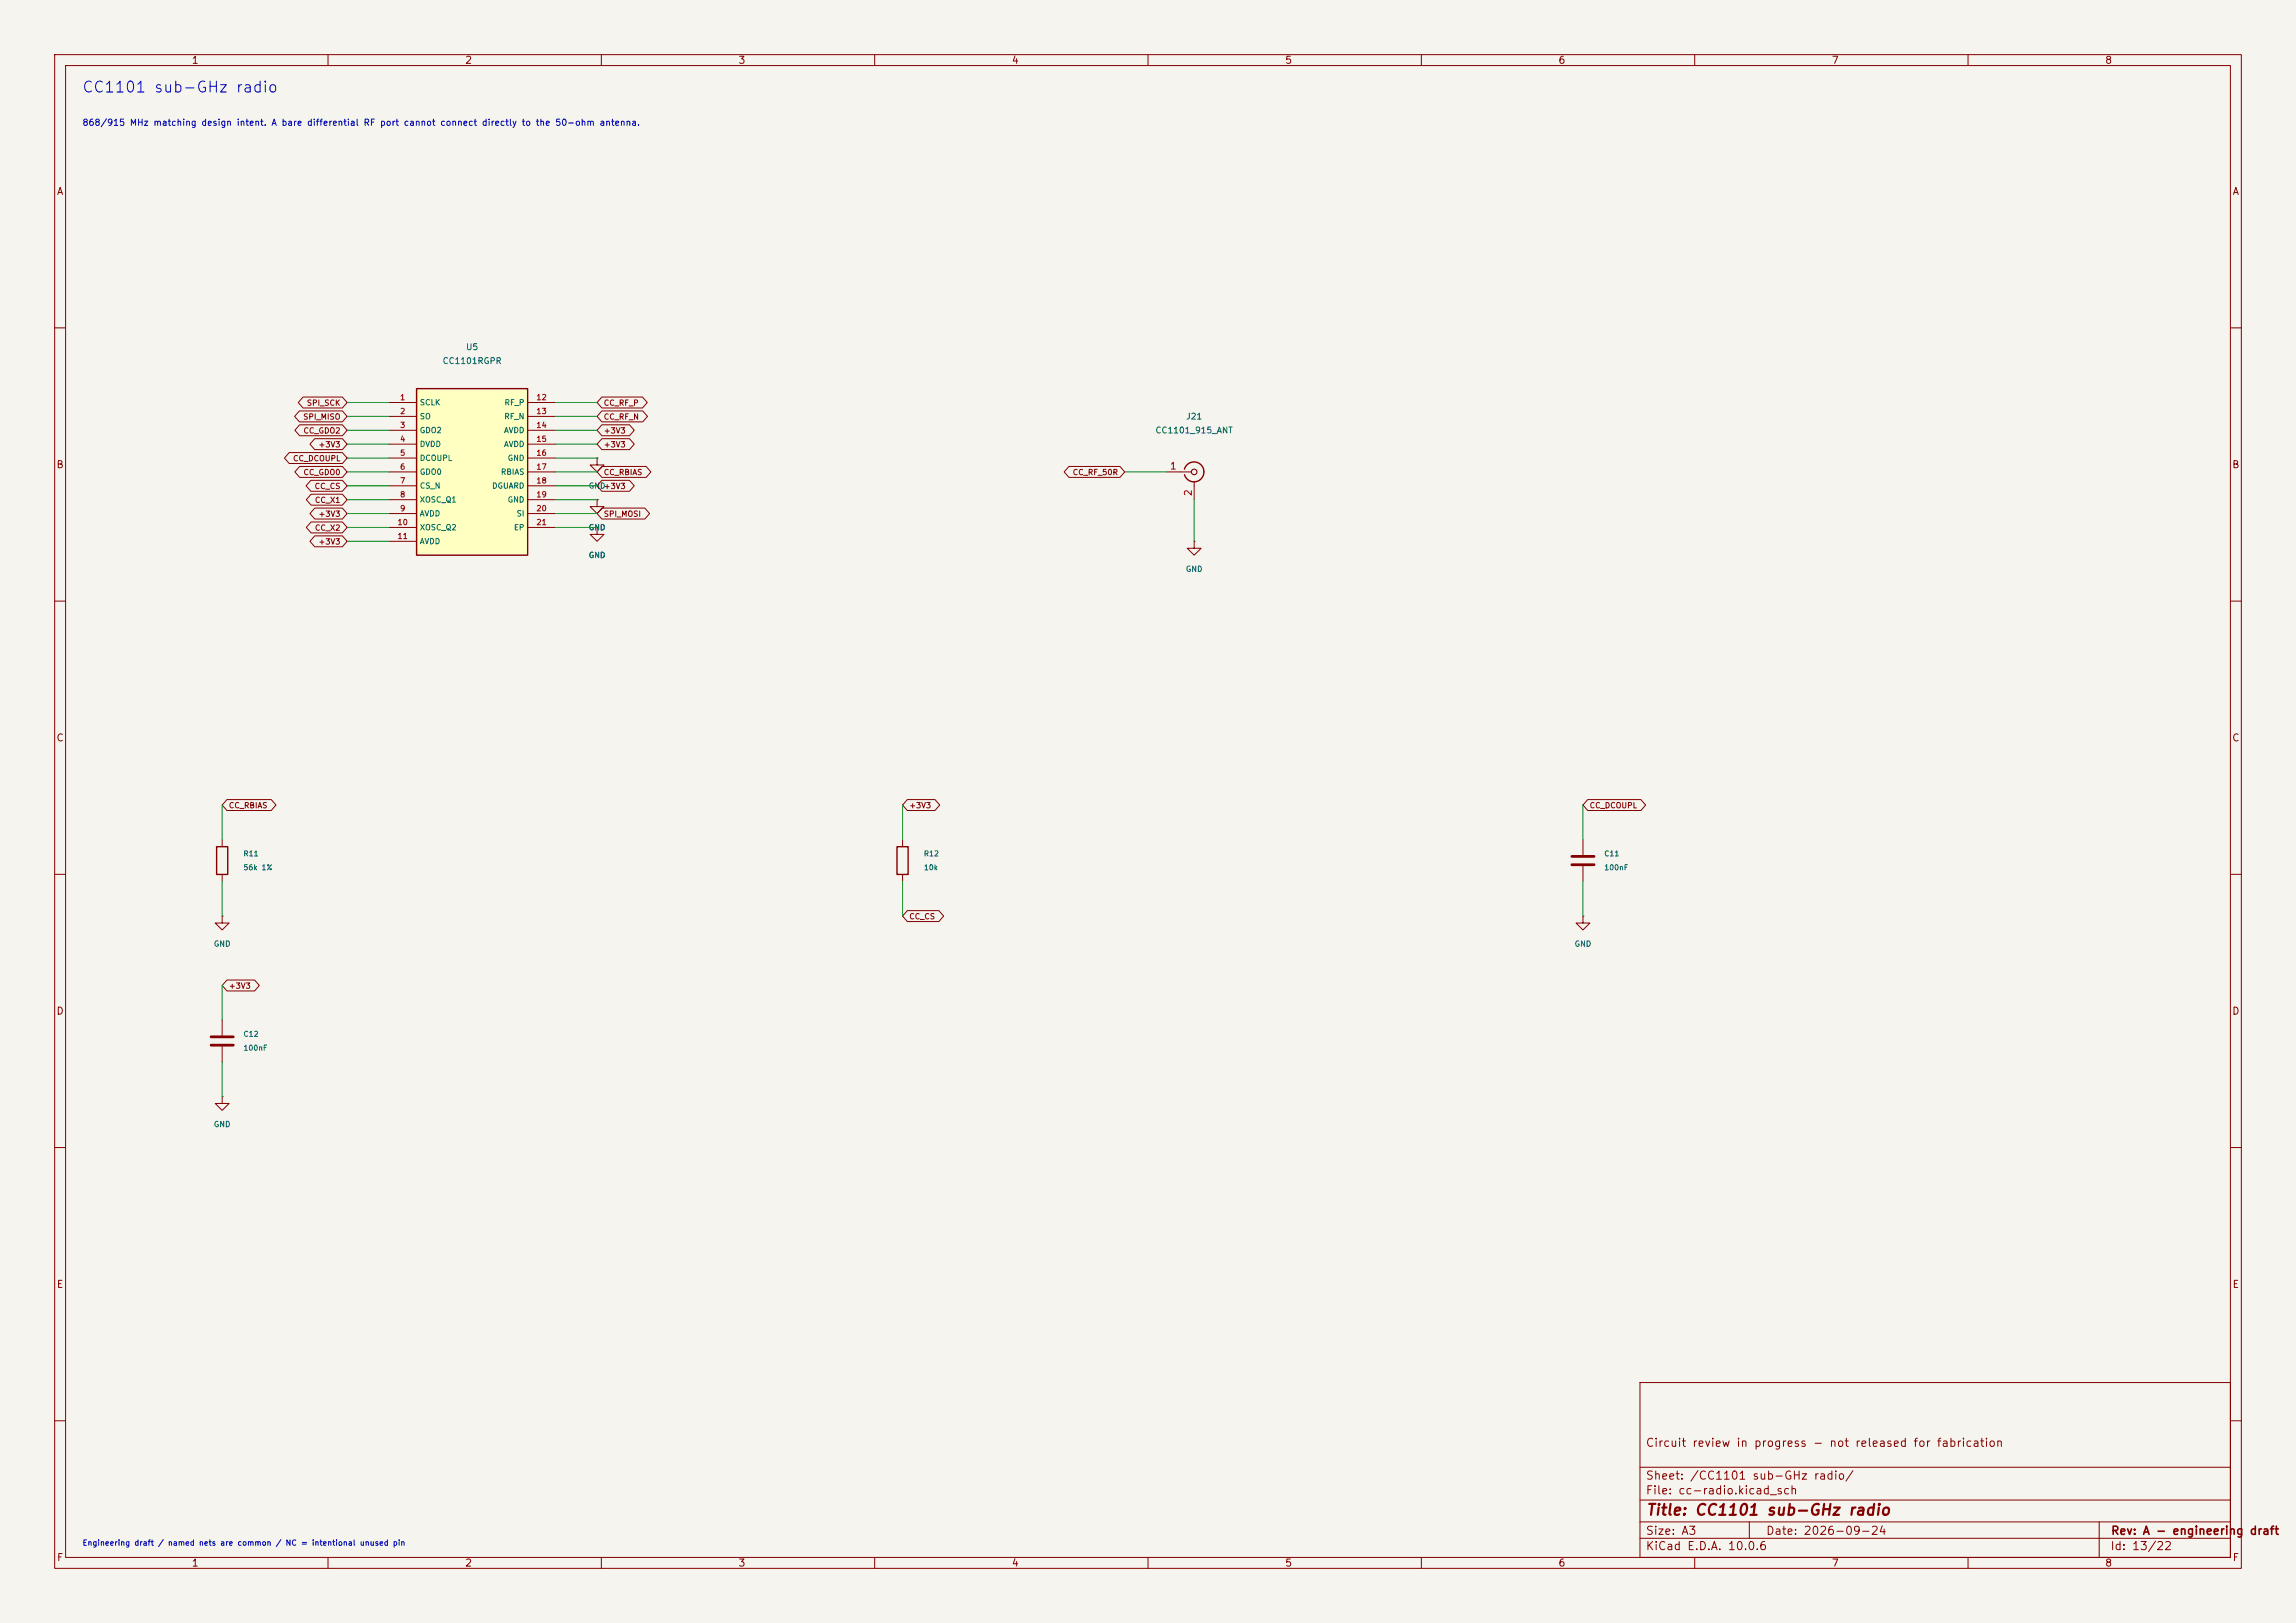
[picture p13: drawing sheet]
(kicad_sch
 (version 20250114)
 (generator "eeschema")
 (paper "A3")
 (title_block
  (title "CC1101 sub-GHz radio")
  (date "2026-09-24")
  (rev "A - engineering draft")
  (comment 1 "Circuit review in progress - not released for fabrication"))
 (lib_symbols
  (symbol "Handset:CC1101"
   (pin_names
    (offset 0.5)) (in_bom yes) (on_board yes)
   (property "Reference" "U" (at 0 0 0) (effects (font (size 1.27 1.27))))
   (property "Value" "CC1101" (at 0 -2.54 0) (effects (font (size 1.27 1.27))))
   (property "Footprint" "Package_DFN_QFN:Texas_RGP0020D_VQFN-20-1EP_4x4mm_P0.5mm_EP2.7x2.7mm" (at 0 0 0) (effects (font (size 1.27 1.27)) (hide yes)))
   (symbol "CC1101_0_1"
    (rectangle (start -10.16 15.24) (end 10.16 -15.24) (stroke (width 0.254) (type default)) (fill (type background))))
   (symbol "CC1101_1_1"
    (pin bidirectional line (at -15.24 12.7 0) (length 5.08) (name "SCLK" (effects (font (size 1 1)))) (number "1" (effects (font (size 1 1)))))
    (pin bidirectional line (at -15.24 10.16 0) (length 5.08) (name "SO" (effects (font (size 1 1)))) (number "2" (effects (font (size 1 1)))))
    (pin bidirectional line (at -15.24 7.62 0) (length 5.08) (name "GDO2" (effects (font (size 1 1)))) (number "3" (effects (font (size 1 1)))))
    (pin power_in line (at -15.24 5.08 0) (length 5.08) (name "DVDD" (effects (font (size 1 1)))) (number "4" (effects (font (size 1 1)))))
    (pin bidirectional line (at -15.24 2.540000000000001 0) (length 5.08) (name "DCOUPL" (effects (font (size 1 1)))) (number "5" (effects (font (size 1 1)))))
    (pin bidirectional line (at -15.24 0.0 0) (length 5.08) (name "GDO0" (effects (font (size 1 1)))) (number "6" (effects (font (size 1 1)))))
    (pin bidirectional line (at -15.24 -2.540000000000001 0) (length 5.08) (name "CS_N" (effects (font (size 1 1)))) (number "7" (effects (font (size 1 1)))))
    (pin bidirectional line (at -15.24 -5.08 0) (length 5.08) (name "XOSC_Q1" (effects (font (size 1 1)))) (number "8" (effects (font (size 1 1)))))
    (pin power_in line (at -15.24 -7.619999999999999 0) (length 5.08) (name "AVDD" (effects (font (size 1 1)))) (number "9" (effects (font (size 1 1)))))
    (pin bidirectional line (at -15.24 -10.159999999999998 0) (length 5.08) (name "XOSC_Q2" (effects (font (size 1 1)))) (number "10" (effects (font (size 1 1)))))
    (pin power_in line (at -15.24 -12.700000000000001 0) (length 5.08) (name "AVDD" (effects (font (size 1 1)))) (number "11" (effects (font (size 1 1)))))
    (pin bidirectional line (at 15.24 12.7 180) (length 5.08) (name "RF_P" (effects (font (size 1 1)))) (number "12" (effects (font (size 1 1)))))
    (pin bidirectional line (at 15.24 10.16 180) (length 5.08) (name "RF_N" (effects (font (size 1 1)))) (number "13" (effects (font (size 1 1)))))
    (pin power_in line (at 15.24 7.62 180) (length 5.08) (name "AVDD" (effects (font (size 1 1)))) (number "14" (effects (font (size 1 1)))))
    (pin power_in line (at 15.24 5.08 180) (length 5.08) (name "AVDD" (effects (font (size 1 1)))) (number "15" (effects (font (size 1 1)))))
    (pin power_in line (at 15.24 2.540000000000001 180) (length 5.08) (name "GND" (effects (font (size 1 1)))) (number "16" (effects (font (size 1 1)))))
    (pin bidirectional line (at 15.24 0.0 180) (length 5.08) (name "RBIAS" (effects (font (size 1 1)))) (number "17" (effects (font (size 1 1)))))
    (pin power_in line (at 15.24 -2.540000000000001 180) (length 5.08) (name "DGUARD" (effects (font (size 1 1)))) (number "18" (effects (font (size 1 1)))))
    (pin power_in line (at 15.24 -5.08 180) (length 5.08) (name "GND" (effects (font (size 1 1)))) (number "19" (effects (font (size 1 1)))))
    (pin bidirectional line (at 15.24 -7.619999999999999 180) (length 5.08) (name "SI" (effects (font (size 1 1)))) (number "20" (effects (font (size 1 1)))))
    (pin power_in line (at 15.24 -10.159999999999998 180) (length 5.08) (name "EP" (effects (font (size 1 1)))) (number "21" (effects (font (size 1 1)))))))
  (symbol "Connector:Conn_Coaxial"
   (pin_names
    (offset 1.016) (hide yes)) (exclude_from_sim no) (in_bom yes) (on_board yes)
   (in_pos_files yes)
   (duplicate_pin_numbers_are_jumpers no)
   (property "Reference" "J" (at 0.254 3.048 0) (show_name no) (do_not_autoplace no) (effects (font (size 1.27 1.27))))
   (property "Value" "Conn_Coaxial" (at 2.921 0 90) (show_name no) (do_not_autoplace no) (effects (font (size 1.27 1.27))))
   (property "Footprint" "" (at 0 0 0) (show_name no) (do_not_autoplace no) (hide yes) (effects (font (size 1.27 1.27))))
   (property "Datasheet" "" (at 0 0 0) (show_name no) (do_not_autoplace no) (hide yes) (effects (font (size 1.27 1.27))))
   (property "Description" "coaxial connector (BNC, SMA, SMB, SMC, Cinch/RCA, LEMO, ...)" (at 0 0 0) (show_name no) (do_not_autoplace no) (hide yes) (effects (font (size 1.27 1.27))))
   (symbol "Conn_Coaxial_0_1"
    (polyline (pts (xy -2.54 0) (xy -0.508 0)) (stroke (width 0) (type default)) (fill (type none)))
    (arc (start 1.778 0) (mid 0.222 -1.8079) (end -1.778 -0.508) (stroke (width 0.254) (type default)) (fill (type none)))
    (arc (start -1.778 0.508) (mid 0.2221 1.8084) (end 1.778 0) (stroke (width 0.254) (type default)) (fill (type none)))
    (circle (center 0 0) (radius 0.508) (stroke (width 0.2032) (type default)) (fill (type none)))
    (polyline (pts (xy 0 -2.54) (xy 0 -1.778)) (stroke (width 0) (type default)) (fill (type none))))
   (symbol "Conn_Coaxial_1_1"
    (pin passive line (at -5.08 0 0) (length 2.54) (name "In" (effects (font (size 1.27 1.27)))) (number "1" (effects (font (size 1.27 1.27)))))
    (pin passive line (at 0 -5.08 90) (length 2.54) (name "Ext" (effects (font (size 1.27 1.27)))) (number "2" (effects (font (size 1.27 1.27))))))
   (embedded_fonts no))
  (symbol "Device:R"
   (pin_numbers (hide yes))
   (pin_names
    (offset 0)) (exclude_from_sim no) (in_bom yes) (on_board yes)
   (in_pos_files yes)
   (duplicate_pin_numbers_are_jumpers no)
   (property "Reference" "R" (at 2.032 0 90) (show_name no) (do_not_autoplace no) (effects (font (size 1.27 1.27))))
   (property "Value" "R" (at 0 0 90) (show_name no) (do_not_autoplace no) (effects (font (size 1.27 1.27))))
   (property "Footprint" "" (at -1.778 0 90) (show_name no) (do_not_autoplace no) (hide yes) (effects (font (size 1.27 1.27))))
   (property "Datasheet" "" (at 0 0 0) (show_name no) (do_not_autoplace no) (hide yes) (effects (font (size 1.27 1.27))))
   (property "Description" "Resistor" (at 0 0 0) (show_name no) (do_not_autoplace no) (hide yes) (effects (font (size 1.27 1.27))))
   (symbol "R_0_1"
    (rectangle (start -1.016 -2.54) (end 1.016 2.54) (stroke (width 0.254) (type default)) (fill (type none))))
   (symbol "R_1_1"
    (pin passive line (at 0 3.81 270) (length 1.27) (name "" (effects (font (size 1.27 1.27)))) (number "1" (effects (font (size 1.27 1.27)))))
    (pin passive line (at 0 -3.81 90) (length 1.27) (name "" (effects (font (size 1.27 1.27)))) (number "2" (effects (font (size 1.27 1.27))))))
   (embedded_fonts no))
  (symbol "power:GND"
   (power global)
   (pin_numbers (hide yes))
   (pin_names
    (offset 0) (hide yes)) (exclude_from_sim no) (in_bom yes) (on_board yes)
   (in_pos_files yes)
   (duplicate_pin_numbers_are_jumpers no)
   (property "Reference" "#PWR" (at 0 -6.35 0) (show_name no) (do_not_autoplace no) (hide yes) (effects (font (size 1.27 1.27))))
   (property "Value" "GND" (at 0 -3.81 0) (show_name no) (do_not_autoplace no) (effects (font (size 1.27 1.27))))
   (property "Footprint" "" (at 0 0 0) (show_name no) (do_not_autoplace no) (hide yes) (effects (font (size 1.27 1.27))))
   (property "Datasheet" "" (at 0 0 0) (show_name no) (do_not_autoplace no) (hide yes) (effects (font (size 1.27 1.27))))
   (property "Description" "Power symbol creates a global label with name \"GND\" , ground" (at 0 0 0) (show_name no) (do_not_autoplace no) (hide yes) (effects (font (size 1.27 1.27))))
   (symbol "GND_0_1"
    (polyline (pts (xy 0 0) (xy 0 -1.27) (xy 1.27 -1.27) (xy 0 -2.54) (xy -1.27 -1.27) (xy 0 -1.27)) (stroke (width 0) (type default)) (fill (type none))))
   (symbol "GND_1_1"
    (pin power_in line (at 0 0 270) (length 0) (name "" (effects (font (size 1.27 1.27)))) (number "1" (effects (font (size 1.27 1.27))))))
   (embedded_fonts no))
  (symbol "Device:C"
   (pin_numbers (hide yes))
   (pin_names
    (offset 0.254)) (exclude_from_sim no) (in_bom yes) (on_board yes)
   (in_pos_files yes)
   (duplicate_pin_numbers_are_jumpers no)
   (property "Reference" "C" (at 0.635 2.54 0) (show_name no) (do_not_autoplace no) (effects (font (size 1.27 1.27)) (justify left)))
   (property "Value" "C" (at 0.635 -2.54 0) (show_name no) (do_not_autoplace no) (effects (font (size 1.27 1.27)) (justify left)))
   (property "Footprint" "" (at 0.9652 -3.81 0) (show_name no) (do_not_autoplace no) (hide yes) (effects (font (size 1.27 1.27))))
   (property "Datasheet" "" (at 0 0 0) (show_name no) (do_not_autoplace no) (hide yes) (effects (font (size 1.27 1.27))))
   (property "Description" "Unpolarized capacitor" (at 0 0 0) (show_name no) (do_not_autoplace no) (hide yes) (effects (font (size 1.27 1.27))))
   (symbol "C_0_1"
    (polyline (pts (xy -2.032 0.762) (xy 2.032 0.762)) (stroke (width 0.508) (type default)) (fill (type none)))
    (polyline (pts (xy -2.032 -0.762) (xy 2.032 -0.762)) (stroke (width 0.508) (type default)) (fill (type none))))
   (symbol "C_1_1"
    (pin passive line (at 0 3.81 270) (length 2.794) (name "" (effects (font (size 1.27 1.27)))) (number "1" (effects (font (size 1.27 1.27)))))
    (pin passive line (at 0 -3.81 90) (length 2.794) (name "" (effects (font (size 1.27 1.27)))) (number "2" (effects (font (size 1.27 1.27))))))
   (embedded_fonts no)))
 (text "CC1101 sub-GHz radio" (at 15 15 0) (effects (font (size 2 2)) (justify left top)))
 (text "868/915 MHz matching design intent. A bare differential RF port cannot connect directly to the 50-ohm antenna." (at 15 22 0) (effects (font (size 1.15 1.15)) (justify left top)))
 (text "Engineering draft / named nets are common / NC = intentional unused pin" (at 15 282 0) (effects (font (size 1 1)) (justify left top)))
 (symbol
  (lib_id "Handset:CC1101") (at 86.36 86.36 0) (unit 1) (in_bom yes) (on_board yes) (dnp no)
  (property "Reference" "U5" (at 86.36 63.5 0) (effects (font (size 1.1 1.1))))
  (property "Value" "CC1101RGPR" (at 86.36 66.04 0) (effects (font (size 1.1 1.1))))
  (property "Footprint" "Package_DFN_QFN:Texas_RGP0020D_VQFN-20-1EP_4x4mm_P0.5mm_EP2.7x2.7mm" (at 86.36 86.36 0) (effects (font (size 1 1)) (hide yes))) (pin "1") (pin "2") (pin "3") (pin "4") (pin "5") (pin "6") (pin "7") (pin "8") (pin "9") (pin "10") (pin "11") (pin "12") (pin "13") (pin "14") (pin "15") (pin "16") (pin "17") (pin "18") (pin "19") (pin "20") (pin "21"))
 (symbol
  (lib_id "Connector:Conn_Coaxial") (at 218.44 86.36 0) (unit 1) (in_bom yes) (on_board yes) (dnp no)
  (property "Reference" "J21" (at 218.44 76.2 0) (effects (font (size 1.1 1.1))))
  (property "Value" "CC1101_915_ANT" (at 218.44 78.74 0) (effects (font (size 1.1 1.1))))
  (property "Footprint" "Connector_Coaxial:U.FL_Hirose_U.FL-R-SMT-1_Vertical" (at 218.44 86.36 0) (effects (font (size 1.27 1.27)) (hide yes))) (pin "1") (pin "2"))
 (symbol
  (lib_id "Device:R") (at 40.64 157.48 0) (unit 1) (in_bom yes) (on_board yes) (dnp no)
  (property "Reference" "R11" (at 44.45 156.20999999999998 0) (effects (font (size 0.95 0.95)) (justify left)))
  (property "Value" "56k 1%" (at 44.45 158.75 0) (effects (font (size 0.95 0.95)) (justify left)))
  (property "Footprint" "Resistor_SMD:R_0402_1005Metric" (at 40.64 157.48 0) (effects (font (size 1 1)) (hide yes))) (pin "1") (pin "2"))
 (wire (pts (xy 40.6400 153.6700) (xy 40.6400 147.3200)) (stroke (width 0) (type default)))
 (wire (pts (xy 40.6400 161.2900) (xy 40.6400 167.6400)) (stroke (width 0) (type default)))
 (global_label "CC_RBIAS"
  (shape bidirectional) (at 40.64 147.32 0) (effects (font (size 1 1)) (justify left)))
 (symbol
  (lib_id "power:GND") (at 40.64 167.64 0) (unit 1) (in_bom yes) (on_board yes) (dnp no)
  (property "Reference" "#PWR13006" (at 40.64 167.64 0) (effects (font (size 1 1)) (hide yes)))
  (property "Value" "GND" (at 40.64 172.72 0) (effects (font (size 1 1)))) (pin "1"))
 (symbol
  (lib_id "Device:R") (at 165.1 157.48 0) (unit 1) (in_bom yes) (on_board yes) (dnp no)
  (property "Reference" "R12" (at 168.91 156.20999999999998 0) (effects (font (size 0.95 0.95)) (justify left)))
  (property "Value" "10k" (at 168.91 158.75 0) (effects (font (size 0.95 0.95)) (justify left)))
  (property "Footprint" "Resistor_SMD:R_0402_1005Metric" (at 165.1 157.48 0) (effects (font (size 1 1)) (hide yes))) (pin "1") (pin "2"))
 (wire (pts (xy 165.1000 153.6700) (xy 165.1000 147.3200)) (stroke (width 0) (type default)))
 (wire (pts (xy 165.1000 161.2900) (xy 165.1000 167.6400)) (stroke (width 0) (type default)))
 (global_label "+3V3"
  (shape bidirectional) (at 165.1 147.32 0) (effects (font (size 1 1)) (justify left)))
 (global_label "CC_CS"
  (shape bidirectional) (at 165.1 167.64 0) (effects (font (size 1 1)) (justify left)))
 (symbol
  (lib_id "Device:C") (at 289.56 157.48 0) (unit 1) (in_bom yes) (on_board yes) (dnp no)
  (property "Reference" "C11" (at 293.37 156.20999999999998 0) (effects (font (size 0.95 0.95)) (justify left)))
  (property "Value" "100nF" (at 293.37 158.75 0) (effects (font (size 0.95 0.95)) (justify left)))
  (property "Footprint" "Capacitor_SMD:C_0402_1005Metric" (at 289.56 157.48 0) (effects (font (size 1 1)) (hide yes))) (pin "1") (pin "2"))
 (wire (pts (xy 289.5600 153.6700) (xy 289.5600 147.3200)) (stroke (width 0) (type default)))
 (wire (pts (xy 289.5600 161.2900) (xy 289.5600 167.6400)) (stroke (width 0) (type default)))
 (global_label "CC_DCOUPL"
  (shape bidirectional) (at 289.56 147.32 0) (effects (font (size 1 1)) (justify left)))
 (symbol
  (lib_id "power:GND") (at 289.56 167.64 0) (unit 1) (in_bom yes) (on_board yes) (dnp no)
  (property "Reference" "#PWR13015" (at 289.56 167.64 0) (effects (font (size 1 1)) (hide yes)))
  (property "Value" "GND" (at 289.56 172.72 0) (effects (font (size 1 1)))) (pin "1"))
 (symbol
  (lib_id "Device:C") (at 40.64 190.5 0) (unit 1) (in_bom yes) (on_board yes) (dnp no)
  (property "Reference" "C12" (at 44.45 189.23 0) (effects (font (size 0.95 0.95)) (justify left)))
  (property "Value" "100nF" (at 44.45 191.77 0) (effects (font (size 0.95 0.95)) (justify left)))
  (property "Footprint" "Capacitor_SMD:C_0402_1005Metric" (at 40.64 190.5 0) (effects (font (size 1 1)) (hide yes))) (pin "1") (pin "2"))
 (wire (pts (xy 40.6400 186.6900) (xy 40.6400 180.3400)) (stroke (width 0) (type default)))
 (wire (pts (xy 40.6400 194.3100) (xy 40.6400 200.6600)) (stroke (width 0) (type default)))
 (global_label "+3V3"
  (shape bidirectional) (at 40.64 180.34 0) (effects (font (size 1 1)) (justify left)))
 (symbol
  (lib_id "power:GND") (at 40.64 200.66 0) (unit 1) (in_bom yes) (on_board yes) (dnp no)
  (property "Reference" "#PWR13020" (at 40.64 200.66 0) (effects (font (size 1 1)) (hide yes)))
  (property "Value" "GND" (at 40.64 205.74 0) (effects (font (size 1 1)))) (pin "1"))
 (wire (pts (xy 71.1200 73.6600) (xy 63.5000 73.6600)) (stroke (width 0) (type default)))
 (global_label "SPI_SCK"
  (shape bidirectional) (at 63.5 73.66 0.0) (effects (font (size 1 1)) (justify right)))
 (wire (pts (xy 71.1200 76.2000) (xy 63.5000 76.2000)) (stroke (width 0) (type default)))
 (global_label "SPI_MISO"
  (shape bidirectional) (at 63.5 76.2 0.0) (effects (font (size 1 1)) (justify right)))
 (wire (pts (xy 71.1200 78.7400) (xy 63.5000 78.7400)) (stroke (width 0) (type default)))
 (global_label "CC_GDO2"
  (shape bidirectional) (at 63.5 78.74 0.0) (effects (font (size 1 1)) (justify right)))
 (wire (pts (xy 71.1200 81.2800) (xy 63.5000 81.2800)) (stroke (width 0) (type default)))
 (global_label "+3V3"
  (shape bidirectional) (at 63.5 81.28 0.0) (effects (font (size 1 1)) (justify right)))
 (wire (pts (xy 71.1200 83.8200) (xy 63.5000 83.8200)) (stroke (width 0) (type default)))
 (global_label "CC_DCOUPL"
  (shape bidirectional) (at 63.5 83.82 0.0) (effects (font (size 1 1)) (justify right)))
 (wire (pts (xy 71.1200 86.3600) (xy 63.5000 86.3600)) (stroke (width 0) (type default)))
 (global_label "CC_GDO0"
  (shape bidirectional) (at 63.5 86.36 0.0) (effects (font (size 1 1)) (justify right)))
 (wire (pts (xy 71.1200 88.9000) (xy 63.5000 88.9000)) (stroke (width 0) (type default)))
 (global_label "CC_CS"
  (shape bidirectional) (at 63.5 88.9 0.0) (effects (font (size 1 1)) (justify right)))
 (wire (pts (xy 71.1200 91.4400) (xy 63.5000 91.4400)) (stroke (width 0) (type default)))
 (global_label "CC_X1"
  (shape bidirectional) (at 63.5 91.44 0.0) (effects (font (size 1 1)) (justify right)))
 (wire (pts (xy 71.1200 93.9800) (xy 63.5000 93.9800)) (stroke (width 0) (type default)))
 (global_label "+3V3"
  (shape bidirectional) (at 63.5 93.98 0.0) (effects (font (size 1 1)) (justify right)))
 (wire (pts (xy 71.1200 96.5200) (xy 63.5000 96.5200)) (stroke (width 0) (type default)))
 (global_label "CC_X2"
  (shape bidirectional) (at 63.5 96.52 0.0) (effects (font (size 1 1)) (justify right)))
 (wire (pts (xy 71.1200 99.0600) (xy 63.5000 99.0600)) (stroke (width 0) (type default)))
 (global_label "+3V3"
  (shape bidirectional) (at 63.5 99.06 0.0) (effects (font (size 1 1)) (justify right)))
 (wire (pts (xy 101.6000 73.6600) (xy 109.2200 73.6600)) (stroke (width 0) (type default)))
 (global_label "CC_RF_P"
  (shape bidirectional) (at 109.22 73.66 180.0) (effects (font (size 1 1)) (justify left)))
 (wire (pts (xy 101.6000 76.2000) (xy 109.2200 76.2000)) (stroke (width 0) (type default)))
 (global_label "CC_RF_N"
  (shape bidirectional) (at 109.22 76.2 180.0) (effects (font (size 1 1)) (justify left)))
 (wire (pts (xy 101.6000 78.7400) (xy 109.2200 78.7400)) (stroke (width 0) (type default)))
 (global_label "+3V3"
  (shape bidirectional) (at 109.22 78.74 180.0) (effects (font (size 1 1)) (justify left)))
 (wire (pts (xy 101.6000 81.2800) (xy 109.2200 81.2800)) (stroke (width 0) (type default)))
 (global_label "+3V3"
  (shape bidirectional) (at 109.22 81.28 180.0) (effects (font (size 1 1)) (justify left)))
 (wire (pts (xy 101.6000 83.8200) (xy 109.2200 83.8200)) (stroke (width 0) (type default)))
 (symbol
  (lib_id "power:GND") (at 109.22 83.82 0) (unit 1) (in_bom yes) (on_board yes) (dnp no)
  (property "Reference" "#PWR13053" (at 109.22 83.82 0) (effects (font (size 1 1)) (hide yes)))
  (property "Value" "GND" (at 109.22 88.89999999999999 0) (effects (font (size 1 1)))) (pin "1"))
 (wire (pts (xy 101.6000 86.3600) (xy 109.2200 86.3600)) (stroke (width 0) (type default)))
 (global_label "CC_RBIAS"
  (shape bidirectional) (at 109.22 86.36 180.0) (effects (font (size 1 1)) (justify left)))
 (wire (pts (xy 101.6000 88.9000) (xy 109.2200 88.9000)) (stroke (width 0) (type default)))
 (global_label "+3V3"
  (shape bidirectional) (at 109.22 88.9 180.0) (effects (font (size 1 1)) (justify left)))
 (wire (pts (xy 101.6000 91.4400) (xy 109.2200 91.4400)) (stroke (width 0) (type default)))
 (symbol
  (lib_id "power:GND") (at 109.22 91.44 0) (unit 1) (in_bom yes) (on_board yes) (dnp no)
  (property "Reference" "#PWR13060" (at 109.22 91.44 0) (effects (font (size 1 1)) (hide yes)))
  (property "Value" "GND" (at 109.22 96.52 0) (effects (font (size 1 1)))) (pin "1"))
 (wire (pts (xy 101.6000 93.9800) (xy 109.2200 93.9800)) (stroke (width 0) (type default)))
 (global_label "SPI_MOSI"
  (shape bidirectional) (at 109.22 93.98 180.0) (effects (font (size 1 1)) (justify left)))
 (wire (pts (xy 101.6000 96.5200) (xy 109.2200 96.5200)) (stroke (width 0) (type default)))
 (symbol
  (lib_id "power:GND") (at 109.22 96.52 0) (unit 1) (in_bom yes) (on_board yes) (dnp no)
  (property "Reference" "#PWR13065" (at 109.22 96.52 0) (effects (font (size 1 1)) (hide yes)))
  (property "Value" "GND" (at 109.22 101.6 0) (effects (font (size 1 1)))) (pin "1"))
 (wire (pts (xy 213.3600 86.3600) (xy 205.7400 86.3600)) (stroke (width 0) (type default)))
 (global_label "CC_RF_50R"
  (shape bidirectional) (at 205.74 86.36 0.0) (effects (font (size 1 1)) (justify right)))
 (wire (pts (xy 218.4400 91.4400) (xy 218.4400 99.0600)) (stroke (width 0) (type default)))
 (symbol
  (lib_id "power:GND") (at 218.44 99.06 0) (unit 1) (in_bom yes) (on_board yes) (dnp no)
  (property "Reference" "#PWR13070" (at 218.44 99.06 0) (effects (font (size 1 1)) (hide yes)))
  (property "Value" "GND" (at 218.44 104.14 0) (effects (font (size 1 1)))) (pin "1")))
